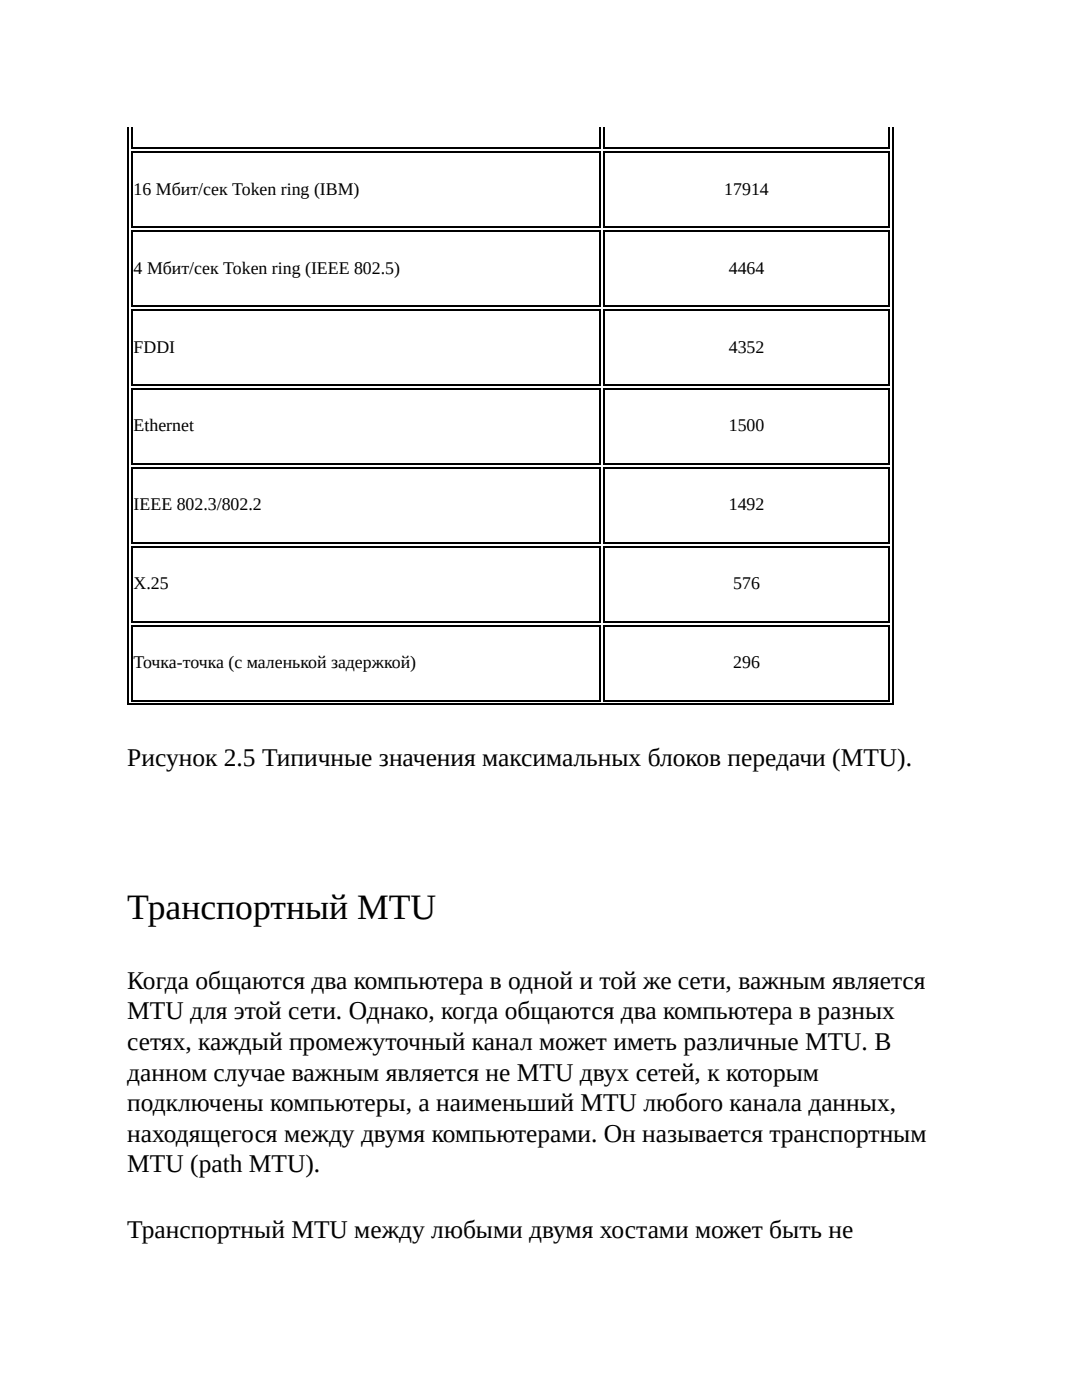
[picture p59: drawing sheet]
<svg xmlns="http://www.w3.org/2000/svg" width="216mm" height="279mm" viewBox="0 0 216 279" stroke-linecap="round" stroke-linejoin="round" font-family="sans-serif">
<defs><g id="words">
<text font-size="7.1" x="25.4" y="183.4">Транспортный MTU</text>
<g font-size="5.1">
<text x="25.4" y="152.9">Рисунок 2.5 Типичные значения максимальных блоков передачи (MTU).</text>
<text x="25.4" y="197.4">Когда общаются два компьютера в одной и той же сети, важным является</text>
<text x="25.4" y="203.5">MTU для этой сети. Однако, когда общаются два компьютера в разных</text>
<text x="25.4" y="209.5">сетях, каждый промежуточный канал может иметь различные MTU. В</text>
<text x="25.4" y="215.6">данном случае важным является не MTU двух сетей, к которым</text>
<text x="25.4" y="221.7">подключены компьютеры, а наименьший MTU любого канала данных,</text>
<text x="25.4" y="227.8">находящегося между двумя компьютерами. Он называется транспортным</text>
<text x="25.4" y="233.9">MTU (path MTU).</text>
<text x="25.4" y="247.1">Транспортный MTU между любыми двумя хостами может быть не</text>
</g>
<g font-size="3.6">
<text x="26.7" y="38.9">16 Мбит/сек Token ring (IBM)</text>
<text x="144.5" y="38.9">17914</text>
<text x="26.7" y="54.6">4 Мбит/сек Token ring (IEEE 802.5)</text>
<text x="145.4" y="54.6">4464</text>
<text x="26.7" y="70.4">FDDI</text>
<text x="145.4" y="70.4">4352</text>
<text x="26.7" y="86.1">Ethernet</text>
<text x="145.4" y="86.1">1500</text>
<text x="26.7" y="101.9">IEEE 802.3/802.2</text>
<text x="145.4" y="101.9">1492</text>
<text x="26.7" y="117.6">X.25</text>
<text x="146.3" y="117.6">576</text>
<text x="26.7" y="133.3">Точка-точка (с маленькой задержкой)</text>
<text x="146.3" y="133.3">296</text>
</g>
</g></defs>
<g fill="none" stroke="#000" stroke-width=".25">
<path d="M25.5 25.4v115.3M26.2 29.6h93.7M26.2 30.4h93.7M26.3 25.4v4.3M26.3 30.2v15.3M119.8 25.4v4.3M119.8 30.2v15.3M120.4 29.6h57.1M120.4 30.4h57.1M120.5 25.4v4.3M120.5 30.2v15.3M177.4 25.4v4.3"/>
<path d="M177.4 30.2v15.3M178.2 25.4v115.3M26.2 45.3h93.7M26.2 46.1h93.7M26.3 46v15.2M119.8 46v15.2M120.4 45.3h57.1M120.4 46.1h57.1M120.5 46v15.2M177.4 46v15.2M26.2 61.1h93.7M26.2 61.8h93.7"/>
<path d="M26.2 76.8h93.7M26.2 77.6h93.7M26.3 61.7v15.3M26.3 77.5v15.2M119.8 61.7v15.3M119.8 77.5v15.2M120.4 61.1h57.1M120.4 61.8h57.1M120.4 76.8h57.1M120.4 77.6h57.1M120.5 61.7v15.3M120.5 77.5v15.2"/>
<path d="M177.4 61.7v15.3M177.4 77.5v15.2M26.2 92.6h93.7M26.2 93.3h93.7M26.3 93.2v15.3M119.8 93.2v15.3M120.4 92.6h57.1M120.4 93.3h57.1M120.5 93.2v15.3M177.4 93.2v15.3M26.2 108.3h93.7M26.2 109.1h93.7"/>
<path d="M26.3 109v15.2M119.8 109v15.2M120.4 108.3h57.1M120.4 109.1h57.1M120.5 109v15.2M177.4 109v15.2M26.2 124.1h93.7M26.2 124.8h93.7M26.2 139.8h93.7M26.3 124.7v15.3M119.8 124.7v15.3M120.4 124.1h57.1"/>
<path d="M120.4 124.8h57.1M120.4 139.8h57.1M120.5 124.7v15.3M177.4 124.7v15.3M25.4 140.6h152.9"/>
</g>
<use href="#words"/>
</svg>
